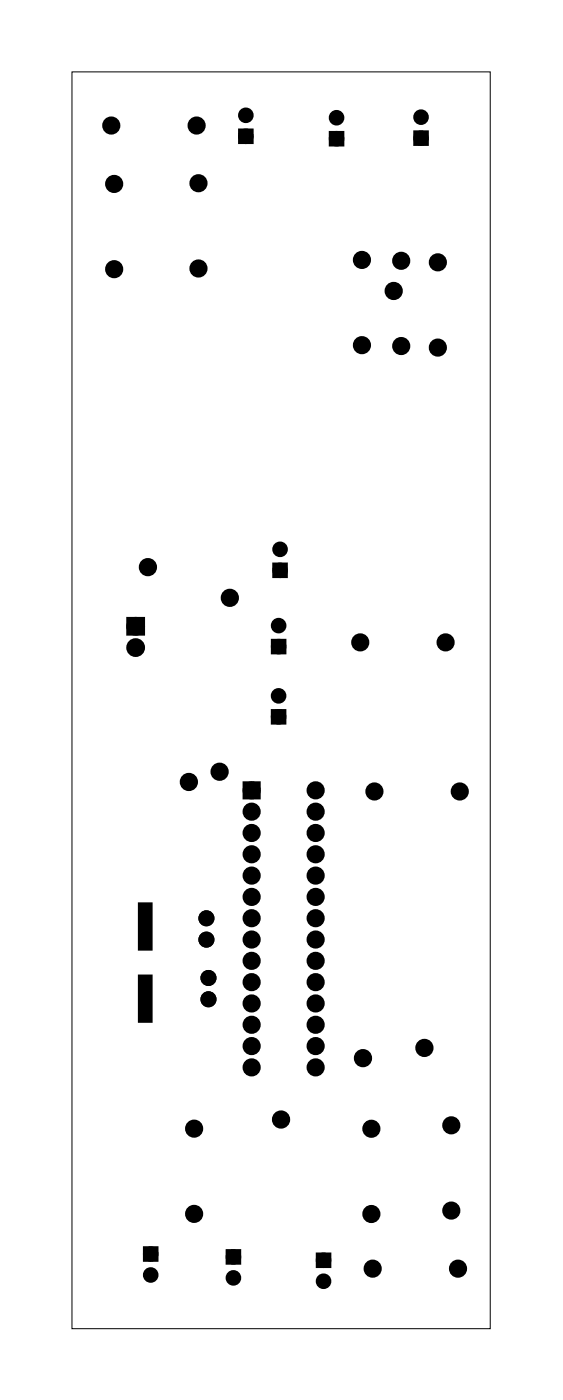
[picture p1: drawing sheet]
<svg xmlns="http://www.w3.org/2000/svg" width="67mm" height="167mm" viewBox="0 0 67 167" stroke-linecap="round" stroke-linejoin="round" font-family="sans-serif">
<path d="M8.6 8.6h49.8v149.8h-49.8z" fill="none" stroke="#000" stroke-width=".12"/>
<g fill="#000">
<path d="M28.7 15.6h1.2v1.2h-1.2zM39.5 15.9h1.2v1.2h-1.2zM49.5 15.9h1.2v1.2h-1.2zM15.4 73.9h1.5v1.5h-1.5zM32.6 76.5h1.2v1.2h-1.2zM32.7 67.4h1.2v1.2h-1.2zM29.3 93.5h1.4v1.4h-1.4zM32.6 84.8h1.2v1.2h-1.2zM16.5 107.7h1.5v5.5h-1.5zM16.5 116.3h1.5v5.5h-1.5zM17.3 148.9h1.2v1.2h-1.2zM27.2 149.2h1.2v1.2h-1.2z"/>
<path d="M37.9 149.6h1.2v1.2h-1.2z"/>
</g>
<g fill="none" stroke="#000" stroke-width=".76" stroke-linecap="butt">
<path d="M15.4 73.9h1.5v1.5h-1.5zM29.3 93.5h1.4v1.4h-1.4z"/>
<circle cx="13.2" cy="15" r=".7"/>
<circle cx="23.4" cy="15" r=".7"/>
<circle cx="13.6" cy="21.9" r=".7"/>
<circle cx="13.6" cy="32.1" r=".7"/>
<circle cx="23.6" cy="21.8" r=".7"/>
<circle cx="23.6" cy="32" r=".7"/>
<circle cx="43.1" cy="31" r=".7"/>
<circle cx="46.9" cy="34.7" r=".7"/>
<circle cx="47.8" cy="31.1" r=".7"/>
<circle cx="52.1" cy="31.3" r=".7"/>
<circle cx="43.1" cy="41.1" r=".7"/>
<circle cx="47.8" cy="41.2" r=".7"/>
<circle cx="52.1" cy="41.4" r=".7"/>
<circle cx="16.2" cy="77.2" r=".74"/>
<circle cx="16.2" cy="74.6" r=".74"/>
<circle cx="17.6" cy="67.6" r=".7"/>
<circle cx="27.4" cy="71.3" r=".7"/>
<circle cx="42.9" cy="76.6" r=".7"/>
<circle cx="53.1" cy="76.6" r=".7"/>
<circle cx="22.5" cy="93.2" r=".7"/>
<circle cx="26.1" cy="92" r=".7"/>
<circle cx="30" cy="96.7" r=".7"/>
<circle cx="30" cy="99.3" r=".7"/>
<circle cx="30" cy="94.2" r=".7"/>
<circle cx="37.6" cy="96.7" r=".7"/>
<circle cx="37.6" cy="99.3" r=".7"/>
<circle cx="37.6" cy="94.2" r=".7"/>
<circle cx="44.6" cy="94.3" r=".7"/>
<circle cx="54.7" cy="94.3" r=".7"/>
<circle cx="30" cy="112" r=".7"/>
<circle cx="30" cy="101.8" r=".7"/>
<circle cx="30" cy="104.4" r=".7"/>
<circle cx="30" cy="106.9" r=".7"/>
<circle cx="30" cy="109.4" r=".7"/>
<circle cx="30" cy="114.5" r=".7"/>
<circle cx="30" cy="117.1" r=".7"/>
<circle cx="30" cy="119.6" r=".7"/>
<circle cx="37.6" cy="109.4" r=".7"/>
<circle cx="37.6" cy="104.4" r=".7"/>
<circle cx="37.6" cy="112" r=".7"/>
<circle cx="37.6" cy="106.9" r=".7"/>
<circle cx="37.6" cy="101.8" r=".7"/>
<circle cx="37.6" cy="114.5" r=".7"/>
<circle cx="37.6" cy="119.6" r=".7"/>
<circle cx="37.6" cy="117.1" r=".7"/>
<circle cx="23.1" cy="134.5" r=".7"/>
<circle cx="30" cy="122.1" r=".7"/>
<circle cx="30" cy="127.2" r=".7"/>
<circle cx="30" cy="124.7" r=".7"/>
<circle cx="33.5" cy="133.4" r=".7"/>
<circle cx="37.6" cy="122.1" r=".7"/>
<circle cx="37.6" cy="127.2" r=".7"/>
<circle cx="37.6" cy="124.7" r=".7"/>
<circle cx="43.2" cy="126.1" r=".7"/>
<circle cx="44.2" cy="134.5" r=".7"/>
<circle cx="50.5" cy="124.9" r=".7"/>
<circle cx="53.7" cy="134.1" r=".7"/>
<circle cx="23.1" cy="144.7" r=".7"/>
<circle cx="44.2" cy="144.7" r=".7"/>
<circle cx="44.4" cy="151.2" r=".7"/>
<circle cx="53.7" cy="144.3" r=".7"/>
<circle cx="54.5" cy="151.2" r=".7"/>
</g>
<g fill="#000">
<circle cx="13.2" cy="15" r=".7"/>
<circle cx="23.4" cy="15" r=".7"/>
<circle cx="29.3" cy="13.7" r=".6"/>
<circle cx="29.3" cy="16.2" r=".6"/>
<circle cx="40.1" cy="16.5" r=".6"/>
<circle cx="40.1" cy="14" r=".6"/>
<circle cx="50.1" cy="14" r=".6"/>
<circle cx="50.1" cy="16.5" r=".6"/>
<circle cx="13.6" cy="32.1" r=".7"/>
<circle cx="13.6" cy="21.9" r=".7"/>
<circle cx="23.6" cy="32" r=".7"/>
<circle cx="23.6" cy="21.8" r=".7"/>
<circle cx="43.1" cy="31" r=".7"/>
<circle cx="46.9" cy="34.7" r=".7"/>
<circle cx="47.8" cy="31.1" r=".7"/>
<circle cx="52.1" cy="31.3" r=".7"/>
<circle cx="43.1" cy="41.1" r=".7"/>
<circle cx="47.8" cy="41.2" r=".7"/>
<circle cx="52.1" cy="41.4" r=".7"/>
<circle cx="16.2" cy="74.6" r=".74"/>
<circle cx="16.2" cy="77.2" r=".74"/>
<circle cx="17.6" cy="67.6" r=".7"/>
<circle cx="27.4" cy="71.3" r=".7"/>
<circle cx="33.2" cy="77.1" r=".6"/>
<circle cx="33.2" cy="74.6" r=".6"/>
<circle cx="33.3" cy="68" r=".6"/>
<circle cx="33.3" cy="65.5" r=".6"/>
<circle cx="42.9" cy="76.6" r=".7"/>
<circle cx="53.1" cy="76.6" r=".7"/>
<circle cx="22.5" cy="93.2" r=".7"/>
<circle cx="26.1" cy="92" r=".7"/>
<circle cx="30" cy="96.7" r=".7"/>
<circle cx="30" cy="99.3" r=".7"/>
<circle cx="30" cy="94.2" r=".7"/>
<circle cx="33.2" cy="85.4" r=".6"/>
<circle cx="33.2" cy="82.9" r=".6"/>
<circle cx="37.6" cy="96.7" r=".7"/>
<circle cx="37.6" cy="99.3" r=".7"/>
<circle cx="37.6" cy="94.2" r=".7"/>
<circle cx="44.6" cy="94.3" r=".7"/>
<circle cx="54.7" cy="94.3" r=".7"/>
<circle cx="24.6" cy="112" r=".59"/>
<circle cx="24.6" cy="109.5" r=".59"/>
<circle cx="24.8" cy="119.1" r=".59"/>
<circle cx="24.8" cy="116.6" r=".59"/>
<circle cx="30" cy="112" r=".7"/>
<circle cx="30" cy="119.6" r=".7"/>
<circle cx="30" cy="101.8" r=".7"/>
<circle cx="30" cy="104.4" r=".7"/>
<circle cx="30" cy="117.1" r=".7"/>
<circle cx="30" cy="114.5" r=".7"/>
<circle cx="30" cy="106.9" r=".7"/>
<circle cx="30" cy="109.4" r=".7"/>
<circle cx="37.6" cy="112" r=".7"/>
<circle cx="37.6" cy="101.8" r=".7"/>
<circle cx="37.6" cy="104.4" r=".7"/>
<circle cx="37.6" cy="119.6" r=".7"/>
<circle cx="37.6" cy="117.1" r=".7"/>
<circle cx="37.6" cy="114.5" r=".7"/>
<circle cx="37.6" cy="109.4" r=".7"/>
<circle cx="37.6" cy="106.9" r=".7"/>
<circle cx="23.1" cy="134.5" r=".7"/>
<circle cx="30" cy="122.1" r=".7"/>
<circle cx="30" cy="124.7" r=".7"/>
<circle cx="30" cy="127.2" r=".7"/>
<circle cx="33.5" cy="133.4" r=".7"/>
<circle cx="37.6" cy="122.1" r=".7"/>
<circle cx="37.6" cy="124.7" r=".7"/>
<circle cx="37.6" cy="127.2" r=".7"/>
<circle cx="43.2" cy="126.1" r=".7"/>
<circle cx="44.2" cy="134.5" r=".7"/>
<circle cx="50.5" cy="124.9" r=".7"/>
<circle cx="53.7" cy="134.1" r=".7"/>
<circle cx="17.9" cy="149.5" r=".6"/>
<circle cx="17.9" cy="152" r=".6"/>
<circle cx="23.1" cy="144.7" r=".7"/>
<circle cx="27.8" cy="152.3" r=".6"/>
<circle cx="27.8" cy="149.8" r=".6"/>
<circle cx="38.5" cy="150.2" r=".6"/>
<circle cx="38.5" cy="152.7" r=".6"/>
<circle cx="44.2" cy="144.7" r=".7"/>
<circle cx="44.4" cy="151.2" r=".7"/>
<circle cx="53.7" cy="144.3" r=".7"/>
<circle cx="54.5" cy="151.2" r=".7"/>
</g>
<g fill="none" stroke="#000" stroke-width=".73" stroke-linecap="butt">
<circle cx="24.6" cy="112" r=".59"/>
<circle cx="24.6" cy="109.5" r=".59"/>
<circle cx="24.8" cy="119.1" r=".59"/>
<circle cx="24.8" cy="116.6" r=".59"/>
</g>
<path d="M16.5 116.3h1.5v5.5h-1.5zM16.5 107.7h1.5v5.5h-1.5z" fill="none" stroke="#000" stroke-width=".25"/>
<g fill="none" stroke="#000" stroke-width=".65" stroke-linecap="butt">
<path d="M28.7 15.6h1.2v1.2h-1.2zM39.5 15.9h1.2v1.2h-1.2zM49.5 15.9h1.2v1.2h-1.2zM32.6 76.5h1.2v1.2h-1.2zM32.7 67.4h1.2v1.2h-1.2zM32.6 84.8h1.2v1.2h-1.2zM17.3 148.9h1.2v1.2h-1.2zM27.2 149.2h1.2v1.2h-1.2zM37.9 149.6h1.2v1.2h-1.2z"/>
<circle cx="29.3" cy="16.2" r=".6"/>
<circle cx="29.3" cy="13.7" r=".6"/>
<circle cx="40.1" cy="16.5" r=".6"/>
<circle cx="40.1" cy="14" r=".6"/>
<circle cx="50.1" cy="16.5" r=".6"/>
<circle cx="50.1" cy="14" r=".6"/>
<circle cx="33.2" cy="77.1" r=".6"/>
<circle cx="33.2" cy="74.6" r=".6"/>
<circle cx="33.3" cy="68" r=".6"/>
<circle cx="33.3" cy="65.5" r=".6"/>
<circle cx="33.2" cy="85.4" r=".6"/>
<circle cx="33.2" cy="82.9" r=".6"/>
<circle cx="17.9" cy="152" r=".6"/>
<circle cx="17.9" cy="149.5" r=".6"/>
<circle cx="27.8" cy="152.3" r=".6"/>
<circle cx="27.8" cy="149.8" r=".6"/>
<circle cx="38.5" cy="152.7" r=".6"/>
<circle cx="38.5" cy="150.2" r=".6"/>
</g>
</svg>
